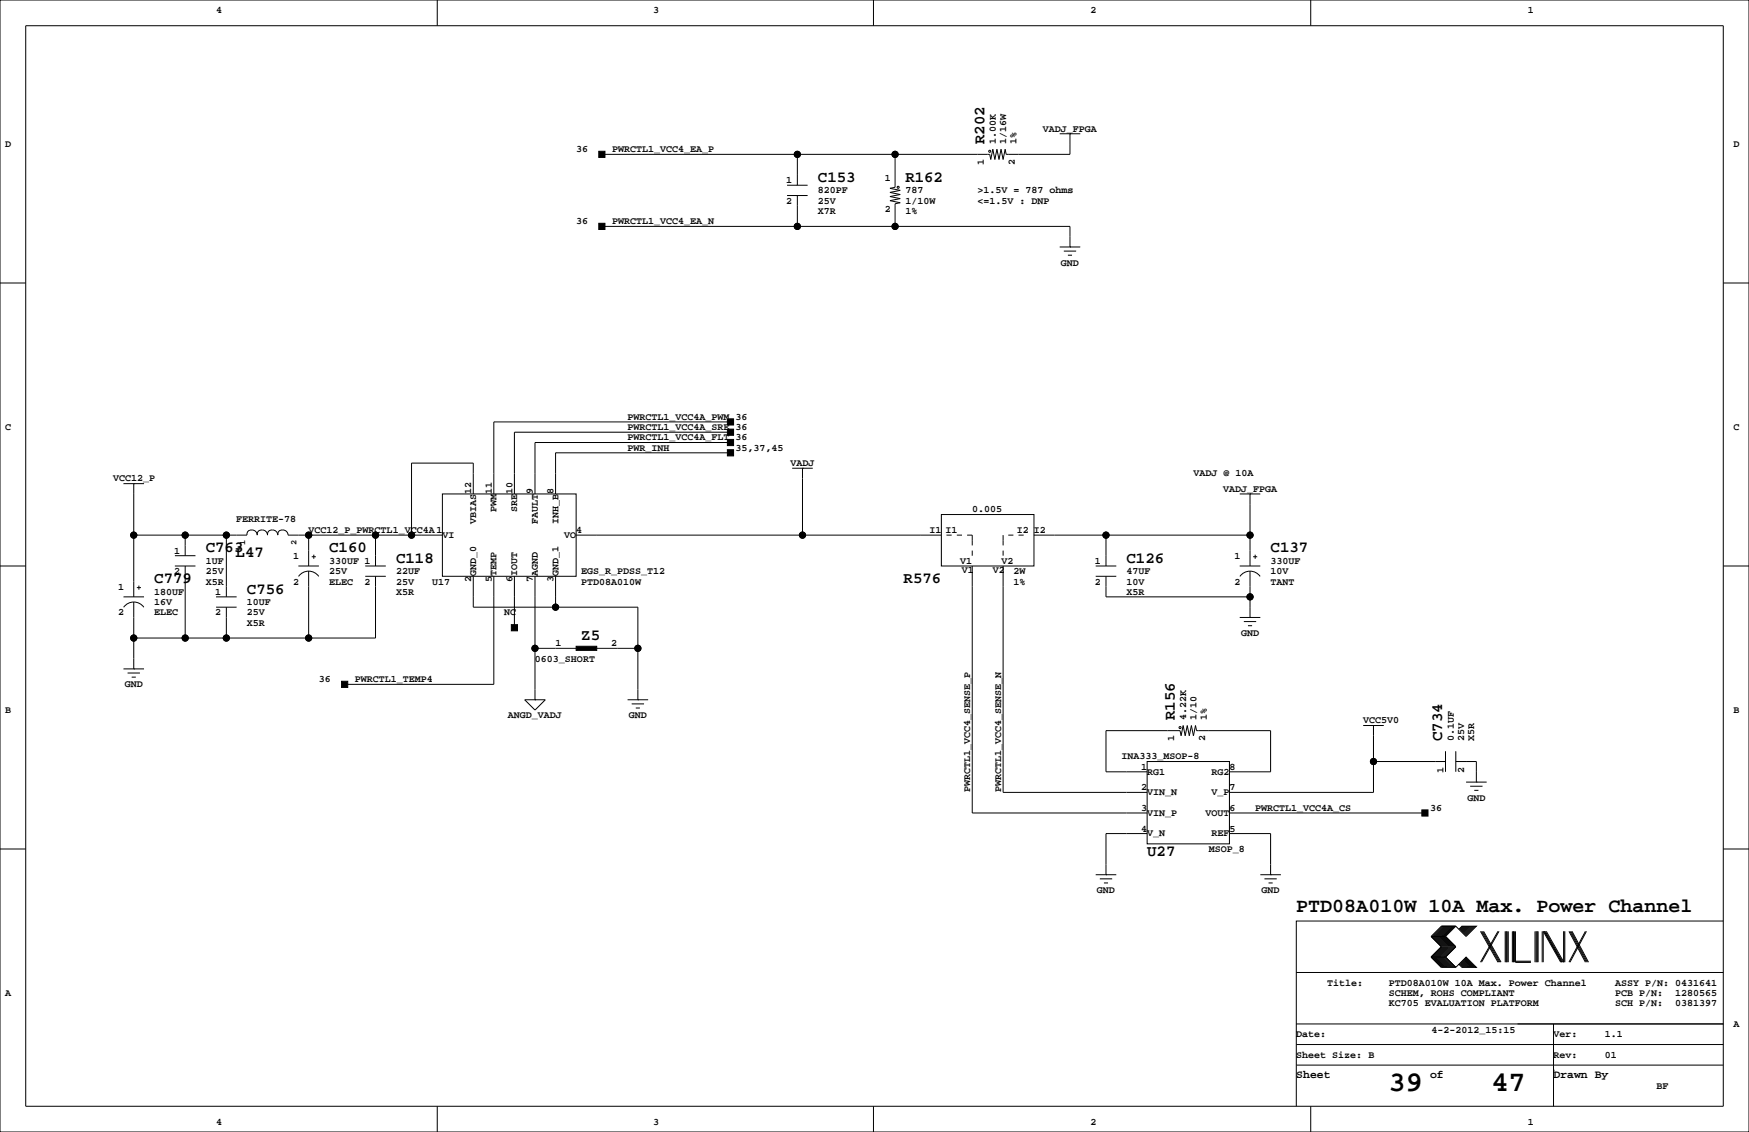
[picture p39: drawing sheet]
<svg xmlns="http://www.w3.org/2000/svg" width="432mm" height="279mm" viewBox="0 0 432 279" stroke-linecap="round" stroke-linejoin="round" font-family="sans-serif">
<defs><g id="words">
<g font-size="7.1">
<text x="342.8" y="269.3">39</text>
<text x="368.2" y="269.3">47</text>
</g>
<text font-size="4.9" x="320" y="225.1">PTD08A010W 10A Max. Power Channel</text>
<g font-size="3.9">
<text x="243" y="35.6" transform="rotate(-90 243 35.6)">R202</text>
<text x="201.9" y="44.9">C153</text>
<text x="223.5" y="44.9">R162</text>
<text x="50.8" y="136.4">C763</text>
<text x="58.2" y="137.4">L47</text>
<text x="81.3" y="136.4">C160</text>
<text x="313.7" y="136.4">C137</text>
<text x="38.1" y="144">C779</text>
<text x="97.8" y="138.9">C118</text>
<text x="223.1" y="144">R576</text>
<text x="278.1" y="138.9">C126</text>
<text x="61" y="146.5">C756</text>
<text x="143.5" y="158">Z5</text>
<text x="290" y="177.8" transform="rotate(-90 290 177.8)">R156</text>
<text x="356.1" y="182.9" transform="rotate(-90 356.1 182.9)">C734</text>
<text x="283.2" y="211.3">U27</text>
</g>
<g font-size="2.8">
<text x="320" y="266.1">Sheet</text>
<text x="353.1" y="266.1">of</text>
<text x="383.5" y="266.1">Drawn By</text>
</g>
<g font-size="2.5">
<text x="53.3" y="3.3">4</text>
<text x="161.3" y="3.3">3</text>
<text x="269.2" y="3.3">2</text>
<text x="377.2" y="3.3">1</text>
<text x="245.9" y="35.6" transform="rotate(-90 245.9 35.6)">1.00K</text>
<text x="248.4" y="35.6" transform="rotate(-90 248.4 35.6)">1/16W</text>
<text x="251" y="35.6" transform="rotate(-90 251 35.6)">1%</text>
<text x="257.5" y="32.5">VADJ_FPGA</text>
<text x="1.3" y="36.3">D</text>
<text x="142.2" y="37.6">36</text>
<text x="151.1" y="37.6">PWRCTL1_VCC4_EA_P</text>
<text x="242.9" y="40.6" transform="rotate(-90 242.9 40.6)">1</text>
<text x="250.5" y="40.6" transform="rotate(-90 250.5 40.6)">2</text>
<text x="428" y="36.3">D</text>
<text x="194.1" y="45.2">1</text>
<text x="201.9" y="47.8">820PF</text>
<text x="218.4" y="44.8">1</text>
<text x="223.5" y="47.8">787</text>
<text x="241.3" y="47.8">&gt;1.5V = 787 ohms</text>
<text x="194.1" y="50.3">2</text>
<text x="201.9" y="50.3">25V</text>
<text x="201.9" y="52.8">X7R</text>
<text x="218.4" y="52.4">2</text>
<text x="223.5" y="52.8">1%</text>
<text x="223.5" y="50.3">1/10W</text>
<text x="241.3" y="50.3">&lt;=1.5V : DNP</text>
<text x="142.2" y="55.4">36</text>
<text x="151.1" y="55.4">PWRCTL1_VCC4_EA_N</text>
<text x="261.9" y="65.5">GND</text>
<text x="1.3" y="106.2">C</text>
<text x="154.9" y="103.6">PWRCTL1_VCC4A_PWM 36</text>
<text x="154.9" y="106.2">PWRCTL1_VCC4A_SRE 36</text>
<text x="428" y="106.2">C</text>
<text x="154.9" y="108.7">PWRCTL1_VCC4A_FLT 36</text>
<text x="154.9" y="111.3">PWR_INH</text>
<text x="181.6" y="111.3">35,37,45</text>
<text x="27.9" y="118.6">VCC12_P</text>
<text x="195.2" y="115.1">VADJ</text>
<text x="294.6" y="117.6">VADJ @ 10A</text>
<text x="116.3" y="121.9" transform="rotate(-90 116.3 121.9)">12</text>
<text x="121.4" y="121.9" transform="rotate(-90 121.4 121.9)">11</text>
<text x="126.5" y="121.9" transform="rotate(-90 126.5 121.9)">10</text>
<text x="131.6" y="121.9" transform="rotate(-90 131.6 121.9)">9</text>
<text x="136.7" y="121.9" transform="rotate(-90 136.7 121.9)">8</text>
<text x="301.9" y="121.4">VADJ_FPGA</text>
<text x="58.3" y="128.9">FERRITE-78</text>
<text x="76.2" y="131.6">VCC12_P_PWRCTL1_VCC4A1</text>
<text x="117.5" y="129.3" transform="rotate(-90 117.5 129.3)">VBIAS</text>
<text x="122.6" y="126.4" transform="rotate(-90 122.6 126.4)">PWM</text>
<text x="127.7" y="126.4" transform="rotate(-90 127.7 126.4)">SRE</text>
<text x="132.8" y="129.3" transform="rotate(-90 132.8 129.3)">FAULT</text>
<text x="137.9" y="129.3" transform="rotate(-90 137.9 129.3)">INH_B</text>
<text x="142.2" y="131.6">4</text>
<text x="229.4" y="131.6">I1</text>
<text x="233.4" y="131.5">I1</text>
<text x="240" y="126.5">0.005</text>
<text x="251" y="131.5">I2</text>
<text x="255.3" y="131.6">I2</text>
<text x="43" y="136.7">1</text>
<text x="72.4" y="137.9">1</text>
<text x="109.2" y="132.8">VI</text>
<text x="139.3" y="132.8">VO</text>
<text x="304.8" y="137.9">1</text>
<text x="43" y="141.7">2</text>
<text x="50.8" y="141.7">25V</text>
<text x="50.8" y="139.2">1UF</text>
<text x="81.3" y="139.2">330UF 1</text>
<text x="81.3" y="141.7">25V</text>
<text x="97.8" y="141.7">22UF</text>
<text x="116.3" y="143.7" transform="rotate(-90 116.3 143.7)">2</text>
<text x="117.5" y="142.2" transform="rotate(-90 117.5 142.2)">GND_0</text>
<text x="121.4" y="143.7" transform="rotate(-90 121.4 143.7)">5</text>
<text x="122.6" y="142.2" transform="rotate(-90 122.6 142.2)">TEMP</text>
<text x="126.5" y="143.7" transform="rotate(-90 126.5 143.7)">6</text>
<text x="127.7" y="142.2" transform="rotate(-90 127.7 142.2)">IOUT</text>
<text x="131.6" y="143.7" transform="rotate(-90 131.6 143.7)">7</text>
<text x="132.8" y="142.2" transform="rotate(-90 132.8 142.2)">AGND</text>
<text x="136.7" y="143.7" transform="rotate(-90 136.7 143.7)">3</text>
<text x="137.9" y="142.2" transform="rotate(-90 137.9 142.2)">GND_1</text>
<text x="143.5" y="141.7">EGS_R_PDSS_T12</text>
<text x="237.1" y="139.1">V1</text>
<text x="237.5" y="141.3">V1</text>
<text x="245.1" y="141.3">V2</text>
<text x="247.2" y="139.1">V2</text>
<text x="250.2" y="141.7">2W</text>
<text x="270.3" y="139.2">1</text>
<text x="278.1" y="141.7">47UF</text>
<text x="313.7" y="139.2">330UF</text>
<text x="313.7" y="141.7">10V</text>
<text x="29.2" y="145.5">1</text>
<text x="38.1" y="146.8">180UF</text>
<text x="38.1" y="149.4">16V</text>
<text x="50.8" y="144.3">X5R</text>
<text x="53.1" y="146.8">1</text>
<text x="61" y="149.4">10UF</text>
<text x="72.4" y="144.3">2</text>
<text x="81.3" y="144.3">ELEC</text>
<text x="90" y="144.3">2</text>
<text x="97.8" y="144.3">25V</text>
<text x="97.8" y="146.8">X5R</text>
<text x="106.7" y="144.3">U17</text>
<text x="143.5" y="144.3">PTD08A010W</text>
<text x="250.2" y="144.3">1%</text>
<text x="270.3" y="144.3">2</text>
<text x="278.1" y="144.3">10V</text>
<text x="278.1" y="146.8">X5R</text>
<text x="304.8" y="144.3">2</text>
<text x="313.7" y="144.3">TANT</text>
<text x="29.2" y="151.9">2</text>
<text x="38.1" y="151.9">ELEC</text>
<text x="53.1" y="151.9">2</text>
<text x="61" y="154.4">X5R</text>
<text x="61" y="151.9">25V</text>
<text x="124.5" y="151.9">NC</text>
<text x="137.2" y="159.5">1</text>
<text x="150.9" y="159.5">2</text>
<text x="306.4" y="157">GND</text>
<text x="132.1" y="163.3">0603_SHORT</text>
<text x="30.8" y="169.7">GND</text>
<text x="78.7" y="168.4">36</text>
<text x="87.6" y="168.4">PWRCTL1_TEMP4</text>
<text x="1.3" y="176">B</text>
<text x="125.4" y="177.3">ANGD_VADJ</text>
<text x="155.3" y="177.3">GND</text>
<text x="292.9" y="177.8" transform="rotate(-90 292.9 177.8)">4.22K</text>
<text x="295.4" y="177.8" transform="rotate(-90 295.4 177.8)">1/10</text>
<text x="297.9" y="177.8" transform="rotate(-90 297.9 177.8)">1%</text>
<text x="336.6" y="178.6">VCC5V0</text>
<text x="428" y="176">B</text>
<text x="289.9" y="182.9" transform="rotate(-90 289.9 182.9)">1</text>
<text x="297.5" y="182.9" transform="rotate(-90 297.5 182.9)">2</text>
<text x="358.9" y="182.9" transform="rotate(-90 358.9 182.9)">0.1UF</text>
<text x="361.4" y="182.9" transform="rotate(-90 361.4 182.9)">25V</text>
<text x="364" y="182.9" transform="rotate(-90 364 182.9)">X5R</text>
<text x="276.9" y="187.5">INA333_MSOP-8</text>
<text x="281.7" y="190">1</text>
<text x="283.2" y="191.2">RG1</text>
<text x="299.1" y="191.2">RG2</text>
<text x="303.5" y="190">8</text>
<text x="356.4" y="190.7" transform="rotate(-90 356.4 190.7)">1</text>
<text x="361.4" y="190.7" transform="rotate(-90 361.4 190.7)">2</text>
<text x="239.5" y="195.6" transform="rotate(-90 239.5 195.6)">PWRCTL1_VCC4_SENSE_P</text>
<text x="247.1" y="195.6" transform="rotate(-90 247.1 195.6)">PWRCTL1_VCC4_SENSE_N</text>
<text x="281.7" y="195.1">2</text>
<text x="283.2" y="196.3">VIN_N</text>
<text x="299.1" y="196.3">V_P</text>
<text x="303.5" y="195.1">7</text>
<text x="362.3" y="197.6">GND</text>
<text x="281.7" y="200.2">3</text>
<text x="283.2" y="201.4">VIN_P</text>
<text x="297.6" y="201.4">VOUT</text>
<text x="303.5" y="200.2">6</text>
<text x="309.9" y="200.2">PWRCTL1_VCC4A_CS</text>
<text x="353.1" y="200.2">36</text>
<text x="281.7" y="205.2">4</text>
<text x="283.2" y="206.4">V_N</text>
<text x="299.1" y="206.4">REF</text>
<text x="303.5" y="205.2">5</text>
<text x="298.5" y="210.3">MSOP_8</text>
<text x="270.8" y="220.5">GND</text>
<text x="311.5" y="220.5">GND</text>
<text x="1.3" y="245.9">A</text>
<text x="327.7" y="243.3">Title:</text>
<text x="342.9" y="245.9">SCHEM, ROHS COMPLIANT</text>
<text x="342.9" y="243.3">PTD08A010W 10A Max. Power Channel</text>
<text x="398.8" y="243.3">ASSY P/N: 0431641</text>
<text x="398.8" y="245.9">PCB P/N:</text>
<text x="413.6" y="245.9">1280565</text>
<text x="342.9" y="248.4">KC705 EVALUATION PLATFORM</text>
<text x="398.8" y="248.4">SCH P/N:</text>
<text x="413.6" y="248.4">0381397</text>
<text x="320" y="256">Date:</text>
<text x="353.4" y="255">4-2-2012_15:15</text>
<text x="383.5" y="256">Ver:</text>
<text x="396.2" y="256">1.1</text>
<text x="428" y="253.5">A</text>
<text x="320" y="261.1">Sheet Size: B</text>
<text x="383.5" y="261.1">Rev:</text>
<text x="396.2" y="261.1">01</text>
<text x="408.9" y="268.7">BF</text>
<text x="53.3" y="277.6">4</text>
<text x="161.3" y="277.6">3</text>
<text x="269.2" y="277.6">2</text>
<text x="377.2" y="277.6">1</text>
</g>
<g font-size="2.1">
<text x="60.5" y="134.6" transform="rotate(-90 60.5 134.6)">1</text>
<text x="73.2" y="134.6" transform="rotate(-90 73.2 134.6)">2</text>
</g>
</g></defs>
<g fill="none" stroke="#000" stroke-width=".25">
<path d="M0 0h431.8v279.4h-431.8zM6.3 6.4h419.1v266.6h-419.1zM107.9 0v6.4M215.6 0v6.4M323.6 0v6.4M196.8 38.1v7.6M221 38.1v8.1l-1.3 .3 2.5 .5-2.5 .5 2.5 .5-2.5 .5 2.5 .5-2.5 .5 2.5 .5-1.2 .3v5.6M261.6 33h5.1M264.2 33h.1M264.2 33v5.1h-15.8l-.2-1.3-.6 2.6-.5-2.6-.5 2.6-.5-2.6-.5 2.6-.5-2.6-.5 2.6-.3-1.3h-95.7M148.6 55.9h115.6v5.1M194.3 48.3h5.1"/>
<path d="M194.3 45.7h5.1M196.8 48.3v7.6M0 69.8h6.3M261.6 61h5.1M262.6 62h3.1M263.7 63h1M264.2 61h.1M425.4 69.8h6.4M30.5 119.4h5.1M33 119.4h.1M33 119.4v27.9M180.3 111.8h-43.1v10.1"/>
<path d="M180.3 106.7h-53.3v15.2M180.3 104.1h-58.4v17.8M180.3 109.2h-48.2v12.7M195.6 115.6h5.1M198.1 115.6h.1M198.1 115.6v16.5M0 139.7h6.3M43.2 139.7h5.1M43.2 137.2h5.1M45.7 132.1v5.1M45.7 139.7v17.8M55.9 132.1v15.2"/>
<path d="M62.2 130.8a1.02 1.02 0 0 0-1.2 1.3h-28M62.2 130.8a1.27 1.27 0 0 1 1.3 1.3 1.05 1.05 0 0 1 1.3-1.3M64.8 130.8a1.27 1.27 0 0 1 1.2 1.3 1.05 1.05 0 0 1 1.3-1.3M67.3 130.8a1.27 1.27 0 0 1 1.3 1.3M69.8 130.8a1.02 1.02 0 0 0-1.2 1.3M69.8 130.8a1.27 1.27 0 0 1 1.3 1.3h38.1M73.7 139.7h5M76.2 132.1v7.6M77 137.4h1M77.5 136.9v1M90.2 139.7h5M92.7 132.1v7.6"/>
<path d="M109.2 121.9h33v20.3h-33zM116.8 121.9v-7.6h-15.2v17.8M142.2 132.1h90.2M232.4 127h22.9v12.7h-22.9zM233.7 132.1h1.2M236.2 132.1h1.3M238.8 132.1h1.2v2.5M240 139.7v61h43.2M240 135.9v1.3M247.6 132.1v2.5M247.6 135.9v1.3M247.6 139.7v55.9h35.6"/>
<path d="M248.9 132.1h1.3M251.5 132.1h1.2M255.3 132.1h53.3M270.5 139.7h5.1M273 132.1v7.6M306.1 139.7h5M306.1 121.9h5M308.6 121.9h.1M308.6 121.9v17.8M309.4 137.4h1M309.9 136.9v1M425.4 139.7h6.4"/>
<path d="M30.5 147.3h5.1M30.5 149.9a3 3 0 0 1 5 0M33 148.6v16.5M33.8 145h1M34.3 144.5v1M53.3 149.9h5.1M53.3 147.3h5.1M55.9 149.9v7.6M73.7 142.3a3 3 0 0 1 5 0M76.2 141v16.5M90.2 142.2h5M92.7 142.2v15.3h-59.7"/>
<path d="M116.8 142.2v7.7h40.7v22.8M121.9 142.2v26.7h-36.8M127 142.2v12.7M132.1 142.2v30.5M137.2 142.2v7.7M270.5 142.2h5.1M273 142.2v5.1h35.6M306.1 152.4h5M306.1 142.3a3 3 0 0 1 5 0M307.1 153.4h3M308.1 154.4h1M308.6 152.4h.1"/>
<path d="M308.6 141v11.4M30.5 165.1h5.1M31.5 166.1h3M32.5 167.1h1M33 165.1h.1M129.5 172.7h5.1l-2.5 2.6zM132.1 172.7h.1M132.1 160h10.1M147.3 160h10.2M154.9 172.7h5.1M156 173.7h3M157 174.8h1"/>
<path d="M157.5 172.7h.1M336.5 179.1h5.1M339.1 179.1h.1M339.1 179.1v16.5h-35.6M283.2 188h20.3v20.3h-20.3zM283.2 190.5h-10.2v-10.2h18.3l.3 1.3 .5-2.5 .5 2.5 .5-2.5 .5 2.5 .5-2.5 .5 2.5 .5-2.5 .3 1.2h18.3v10.2h-10.2M339.1 188h17.8M356.9 185.4v5.1M359.4 188h5.1v5M359.4 185.4v5.1M361.9 193h5.1M363 194.1h3"/>
<path d="M364 195.1h1M364.5 193h.1M0 209.5h6.3M270.5 215.9h5.1M271.5 216.9h3.1M272.5 217.9h1.1M273 215.9h.1M283.2 205.7h-10.2v10.2M303.5 200.7h48.3M303.5 205.7h10.2v10.2M311.1 215.9h5.1M312.2 216.9h3"/>
<path d="M313.2 217.9h1M313.7 215.9h.1M425.4 209.5h6.4M353.3 236.2l2.6 2.6h3.5M353.3 231.1l2.6 2.6-2.6 2.5M353.3 236.2h3.6M353.3 231.1h3.6M356.1 228.6l-2.5 2.5 2.5 2.6-2.5 2.5 2.5 2.6M356.4 228.6l-2.6 2.5 2.6 2.6-2.6 2.5 2.6 2.6M356.6 228.6l-2.5 2.5 2.5 2.6-2.5 2.5 2.5 2.6M356.9 228.6l-2.6 2.5 2.6 2.6-2.6 2.5 2.6 2.6M356.9 231.1l2.5 2.6-2.5 2.5"/>
<path d="M356.9 236.2l2.5 2.6M357.1 228.6l-2.5 2.5 2.5 2.6-2.5 2.5 2.5 2.6M357.4 228.6l-2.6 2.5 2.6 2.6-2.6 2.5 2.6 2.6M357.6 228.6l-2.5 2.5 2.5 2.6-2.5 2.5 2.5 2.6M357.9 228.6l-2.6 2.5 2.6 2.6-2.6 2.5 2.6 2.6M358.1 228.6l-2.5 2.5 2.5 2.6-2.5 2.5 2.5 2.6M358.4 228.6l-2.5 2.5 2.5 2.6-2.5 2.5 2.5 2.6M358.6 228.6l-2.5 2.5 2.5 2.6-2.5 2.5 2.5 2.6M358.9 228.6l-2.5 2.5 2.5 2.6-2.5 2.5 2.5 2.6M359.2 228.6l-2.6 2.5 2.6 2.6-2.6 2.5 2.6 2.6M359.4 228.6l2.5 2.5 2.6-2.5h-3.6l-.7 .8M359.4 228.6h-3.5l-2.6 2.5"/>
<path d="M359.4 228.6l-2.5 2.5M360.2 238l.7 .8h3.6l-2.6-2.6-2.5 2.6M360.4 237.7l1 1.1M360.4 238l.8 .8M360.7 237.5l1.2 1.3M360.7 237.7l1 1.1M360.9 237.2l1.6 1.6M360.9 237.5l1.3 1.3M361.2 237l1.8 1.8M361.2 237.2l1.5 1.6M361.2 228.6l-.8 .8M361.4 236.7l2.1 2.1"/>
<path d="M361.4 237l1.8 1.8M361.4 228.6l-1 1M361.7 236.5l2.3 2.3M361.7 236.7l2 2.1M361.7 228.6l-1 1M361.9 236.5l2.3 2.3M361.9 228.6l-1.2 1.3M362.2 228.6l-1.3 1.3M362.5 228.6l-1.6 1.5M362.7 228.6l-1.5 1.5M363 228.6l-1.8 1.8M363.2 228.6l-1.8 1.8"/>
<path d="M363.5 228.6l-2.1 2M363.7 228.6l-2 2M364 228.6l-2.3 2.3M364.2 228.6l-2.3 2.3M365.5 229.9l4.3 7.6M365.8 229.9l4.3 7.6M366 229.9l4.3 7.6M366.3 229.9l4.3 7.6M369.8 229.9l-4.3 7.6M370.1 229.9l-4.3 7.6M371.6 229.9v7.6M371.9 229.9v7.6"/>
<path d="M372.1 229.9v7.6M372.4 229.9v7.6M373.4 229.9v7.6M373.6 229.9v7.6M373.9 229.9v7.6M374.1 229.9v7.6h3.9M374.1 237.2h3.9M379 229.9v7.6M379.2 229.9v7.6M379.5 229.9v7.6M379.7 229.9v7.6M380.7 229.9v7.6"/>
<path d="M381 237.5v-7.6l4.3 7.6M381.3 229.9l4.3 7.6M381.5 229.9l4.3 7.6M381.8 229.9l4.3 7.6v-7.6M386.3 229.9v7.6M387.3 229.9l4.1 7.6M387.6 229.9l4.1 7.6M387.9 229.9l4 7.6M388.1 229.9l4.1 7.6M391.4 229.9l-4.1 7.6M391.7 229.9l-4.1 7.6M425.4 227.3h-105.4v35.6"/>
<path d="M320 257.8h105.4M320 252.7h105.4M320 240h105.4M383.5 252.7v20.3M107.9 273v6.4M215.6 273v6.4M320 262.9v10.1M320 262.9h105.4M323.6 273v6.4M383.5 264.2h.1"/>
<circle cx="196.9" cy="38.1" r=".76"/>
<circle cx="221" cy="38.1" r=".76"/>
<circle cx="244.3" cy="37.3" r=".25"/>
<circle cx="196.9" cy="55.9" r=".76"/>
<circle cx="221" cy="55.9" r=".76"/>
<circle cx="221.7" cy="46.2" r=".25"/>
<circle cx="33" cy="132.1" r=".76"/>
<circle cx="45.7" cy="132.1" r=".76"/>
<circle cx="55.9" cy="132.1" r=".76"/>
<circle cx="76.2" cy="132.1" r=".76"/>
<circle cx="92.7" cy="132.1" r=".76"/>
<circle cx="101.6" cy="132.1" r=".76"/>
<circle cx="198.1" cy="132.1" r=".76"/>
<circle cx="273.1" cy="132.1" r=".76"/>
<circle cx="308.6" cy="132.1" r=".76"/>
<circle cx="33" cy="157.5" r=".76"/>
<circle cx="45.7" cy="157.5" r=".76"/>
<circle cx="55.9" cy="157.5" r=".76"/>
<circle cx="76.2" cy="157.5" r=".76"/>
<circle cx="137.2" cy="149.9" r=".76"/>
<circle cx="308.6" cy="147.3" r=".76"/>
<circle cx="132.1" cy="160" r=".76"/>
<circle cx="157.5" cy="160" r=".76"/>
<circle cx="291.3" cy="179.6" r=".25"/>
<circle cx="339.1" cy="188" r=".76"/>
</g>
<g fill="#000" stroke="#000" stroke-width=".25">
<path d="M147.8 37.3h1.6v1.6h-1.6z" fill-rule="evenodd"/>
<path d="M147.8 55.1h1.6v1.5h-1.6z" fill-rule="evenodd"/>
<path d="M179.6 111h1.5v1.5h-1.5z" fill-rule="evenodd"/>
<path d="M179.6 105.9h1.5v1.5h-1.5z" fill-rule="evenodd"/>
<path d="M179.6 103.4h1.5v1.5h-1.5z" fill-rule="evenodd"/>
<path d="M179.6 108.5h1.5v1.5h-1.5z" fill-rule="evenodd"/>
<path d="M126.2 154.2h1.6v1.5h-1.6z" fill-rule="evenodd"/>
<path d="M84.3 168.1h1.6v1.6h-1.6z" fill-rule="evenodd"/>
<path d="M142.2 159.5h5.1v1h-5.1z" fill-rule="evenodd"/>
<path d="M351 199.9h1.6v1.5h-1.6z" fill-rule="evenodd"/>
<circle cx="196.9" cy="38.1" r=".76"/>
<circle cx="221" cy="38.1" r=".76"/>
<circle cx="196.9" cy="55.9" r=".76"/>
<circle cx="221" cy="55.9" r=".76"/>
<circle cx="33" cy="132.1" r=".76"/>
<circle cx="45.7" cy="132.1" r=".76"/>
<circle cx="55.9" cy="132.1" r=".76"/>
<circle cx="76.2" cy="132.1" r=".76"/>
<circle cx="92.7" cy="132.1" r=".76"/>
<circle cx="101.6" cy="132.1" r=".76"/>
<circle cx="198.1" cy="132.1" r=".76"/>
<circle cx="273.1" cy="132.1" r=".76"/>
<circle cx="308.6" cy="132.1" r=".76"/>
<circle cx="33" cy="157.5" r=".76"/>
<circle cx="45.7" cy="157.5" r=".76"/>
<circle cx="55.9" cy="157.5" r=".76"/>
<circle cx="76.2" cy="157.5" r=".76"/>
<circle cx="137.2" cy="149.9" r=".76"/>
<circle cx="308.6" cy="147.3" r=".76"/>
<circle cx="132.1" cy="160" r=".76"/>
<circle cx="157.5" cy="160" r=".76"/>
<circle cx="339.1" cy="188" r=".76"/>
</g>
<use href="#words"/>
</svg>
